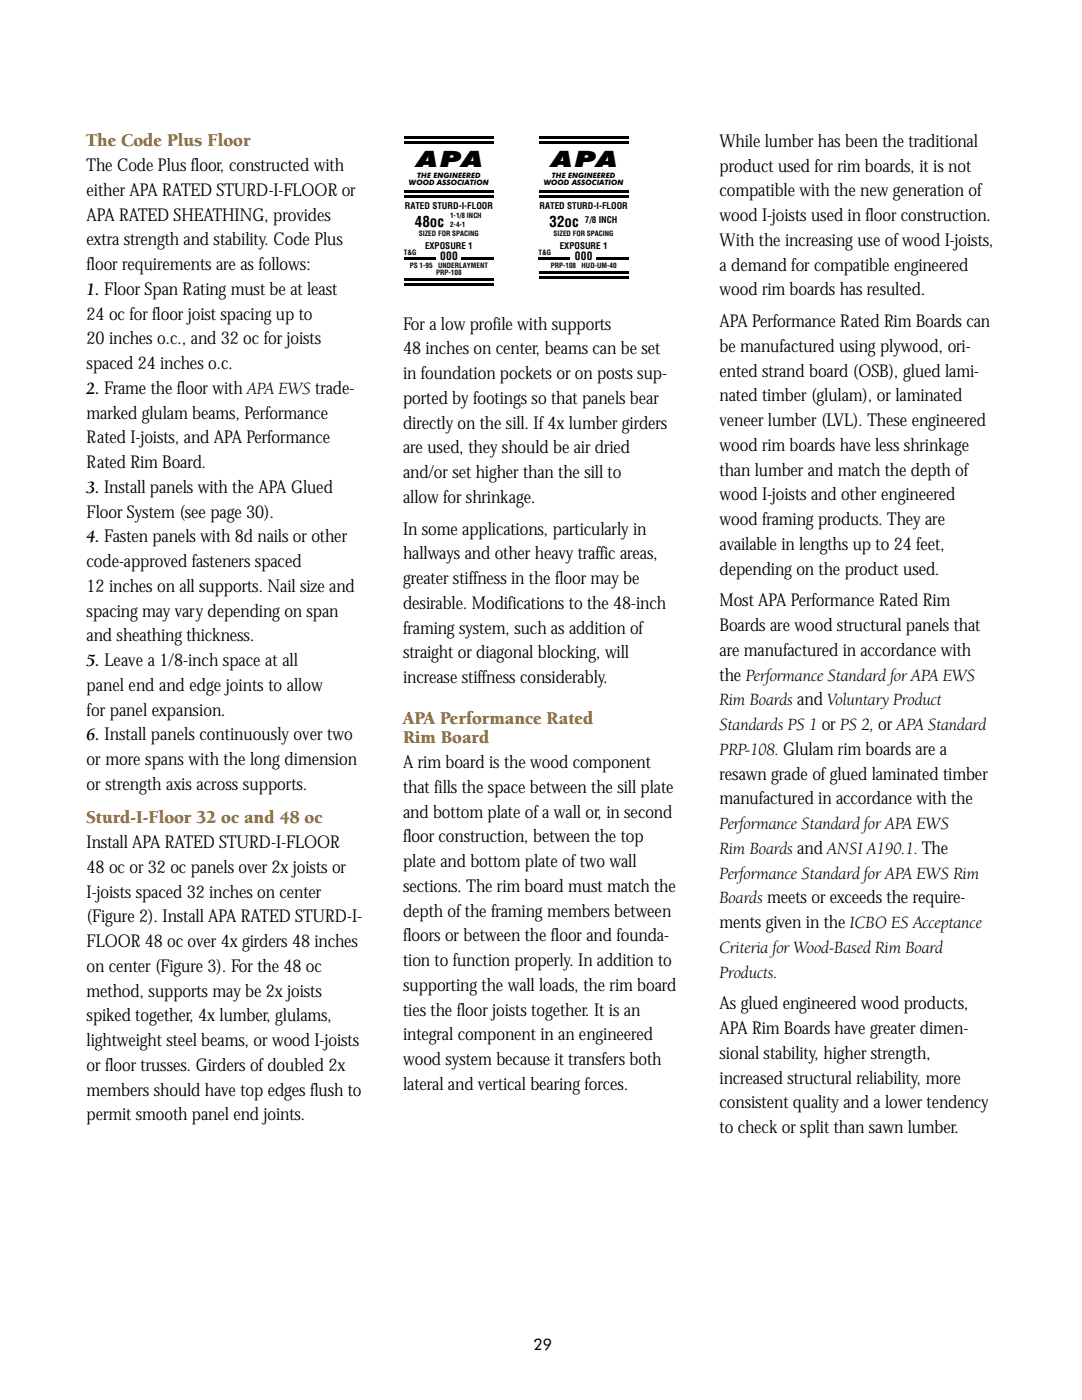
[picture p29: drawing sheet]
<svg xmlns="http://www.w3.org/2000/svg" width="216mm" height="279mm" viewBox="0 0 216 279" stroke-linecap="round" stroke-linejoin="round" font-family="sans-serif">
<defs><g id="words">
<g font-size="4.5">
<text x="83.1" y="33.2">APA</text>
<text x="110" y="33.2">APA</text>
</g>
<g font-size="3.7" fill="#b87300">
<text x="17.3" y="29.2">The Code Plus Floor</text>
<text x="80.4" y="144.5">APA Performance Rated</text>
<text x="80.4" y="148.3">Rim Board</text>
<text x="17.3" y="164.3">Sturd-I-Floor 32 oc and 48 oc</text>
</g>
<g font-size="3.5">
<text x="143.6" y="29.3">While lumber has been the traditional</text>
<text x="17.3" y="34.2">The Code Plus floor, constructed with</text>
<text x="143.6" y="34.2">product used for rim boards, it is not</text>
<text x="17.3" y="39.1">either APA RATED STURD-I-FLOORor</text>
<text x="143.6" y="39.2">compatible with the new generation of</text>
<text x="17.3" y="44">APA RATED SHEATHING, provides</text>
<text x="143.6" y="44.1">wood I-joists used in floor construction.</text>
<text x="17.3" y="49">extra strength and stability. Code Plus</text>
<text x="17.3" y="53.9">floor requirements are as follows:</text>
<text x="143.6" y="49.1">With the increasing use of wood I-joists,</text>
<text x="17.3" y="58.9">1. Floor Span Rating must be at least</text>
<text x="143.6" y="54">a demand for compatible engineered</text>
<text x="143.6" y="58.9">wood rim boards has resulted.</text>
<text x="17.3" y="63.8">24 oc for floor joist spacing up to</text>
<text x="80.4" y="65.8">For a low profile with supports</text>
<text x="143.6" y="65.3">APA Performance Rated Rim Boards can</text>
<text x="17.3" y="68.7">20 inches o.c., and 32oc for joists</text>
<text x="80.4" y="70.7">48inches on center, beams can be set</text>
<text x="143.6" y="70.2">be manufactured using plywood, ori-</text>
<text x="17.3" y="73.7">spaced 24 inches o.c.</text>
<text x="80.4" y="75.7">in foundation pockets or on posts sup-</text>
<text x="143.6" y="75.2">ented strand board (OSB), glued lami-</text>
<text x="17.3" y="78.6">2. Frame the floor withAPA EWS trade-</text>
<text x="17.3" y="83.6">marked glulam beams, Performance</text>
<text x="80.4" y="80.6">ported by footings so that panels bear</text>
<text x="143.6" y="80.1">nated timber (glulam), or laminated</text>
<text x="17.3" y="88.5">Rated I-joists, and APA Performance</text>
<text x="80.4" y="85.5">directly on the sill. If 4x lumber girders</text>
<text x="143.6" y="85">veneer lumber (LVL). These engineered</text>
<text x="143.6" y="90">wood rim boards have less shrinkage</text>
<text x="17.3" y="93.4">Rated Rim Board.</text>
<text x="80.4" y="90.5">are used, they should be air dried</text>
<text x="80.4" y="95.4">and/or set higher than the sill to</text>
<text x="143.6" y="94.9">than lumber and match the depth of</text>
<text x="17.3" y="98.4">3. Install panels with the APA Glued</text>
<text x="80.4" y="100.4">allow for shrinkage.</text>
<text x="143.6" y="99.9">wood I-joists and other engineered</text>
<text x="17.3" y="103.3">Floor System (see page 30).</text>
<text x="80.4" y="106.7">In some applications, particularly in</text>
<text x="143.6" y="104.8">wood framing products. They are</text>
<text x="17.3" y="108.2">4. Fasten panels with 8d nails or other</text>
<text x="17.3" y="113.2">code-approved fasteners spaced</text>
<text x="80.4" y="111.7">hallways and other heavy traffic areas,</text>
<text x="143.6" y="109.7">available in lengths up to 24 feet,</text>
<text x="17.3" y="118.1">12inches on all supports. Nail size and</text>
<text x="80.4" y="116.6">greater stiffness in the floor may be</text>
<text x="143.6" y="114.7">depending on the product used.</text>
<text x="17.3" y="123.1">spacing mayvary depending on span</text>
<text x="80.4" y="121.5">desirable. Modifications to the 48-inch</text>
<text x="143.6" y="121">Most APA Performance Rated Rim</text>
<text x="143.6" y="126">Boards are wood structural panels that</text>
<text x="17.3" y="128">and sheathing thickness.</text>
<text x="80.4" y="126.5">framing system, such as addition of</text>
<text x="80.4" y="131.4">straight or diagonal blocking, will</text>
<text x="143.6" y="130.9">are manufactured in accordance with</text>
<text x="17.3" y="132.9">5. Leave a 1/8-inch space at all</text>
<text x="17.3" y="137.9">panel end and edge joints to allow</text>
<text x="80.4" y="136.3">increase stiffness considerably.</text>
<text x="143.6" y="135.8">thePerformance Standard for APA EWS</text>
<text x="17.3" y="142.8">for panel expansion.</text>
<text x="143.6" y="140.8">Rim Boards and Voluntary Product</text>
<text x="17.3" y="147.8">6. Install panels continuously over two</text>
<text x="143.6" y="145.7">Standards PS 1 orPS 2, orAPA Standard</text>
<text x="17.3" y="152.7">or more spans with the long dimension</text>
<text x="80.4" y="153.3">A rim board is the wood component</text>
<text x="143.6" y="150.7">PRP-108. Glulam rim boards are a</text>
<text x="143.6" y="155.6">resawn grade of glued laminated timber</text>
<text x="17.3" y="157.6">or strength axis across supports.</text>
<text x="80.4" y="158.2">that fills the space between the sill plate</text>
<text x="143.6" y="160.5">manufactured in accordance with the</text>
<text x="80.4" y="163.2">and bottom plate of a wall or, in second</text>
<text x="143.6" y="165.5">Performance Standard for APA EWS</text>
<text x="17.3" y="169.3">Install APA RATED STURD-I-FLOOR</text>
<text x="80.4" y="168.1">floor construction, between the top</text>
<text x="80.4" y="173">plate and bottom plate of two wall</text>
<text x="143.6" y="170.4">Rim Boards and ANSI A190.1. The</text>
<text x="17.3" y="174.2">48oc or 32 oc panels over 2x joists or</text>
<text x="17.3" y="179.2">I-joists spaced 32 inches on center</text>
<text x="80.4" y="178">sections. The rim board must match the</text>
<text x="143.6" y="175.4">Performance Standard for APA EWS Rim</text>
<text x="17.3" y="184.1">(Figure 2). Install APA RATED STURD-I-</text>
<text x="80.4" y="182.9">depth of the framing members between</text>
<text x="143.6" y="180.3">Boards meets or exceeds the require-</text>
<text x="143.6" y="185.2">ments given in theICBO ES Acceptance</text>
<text x="17.3" y="189">FLOOR 48oc over 4x girders 48 inches</text>
<text x="80.4" y="187.9">floors or between the floor and founda-</text>
<text x="143.6" y="190.2">Criteria for Wood-Based Rim Board</text>
<text x="17.3" y="194">on center (Figure 3). For the 48 oc</text>
<text x="80.4" y="192.8">tion to function properly. In addition to</text>
<text x="80.4" y="197.7">supporting the wall loads, the rim board</text>
<text x="143.6" y="195.1">Products.</text>
<text x="17.3" y="198.9">method, supports may be 2x joists</text>
<text x="17.3" y="203.9">spiked together, 4x lumber, glulams,</text>
<text x="80.4" y="202.7">ties the floor joists together. It is an</text>
<text x="143.6" y="201.5">As glued engineered wood products,</text>
<text x="17.3" y="208.8">lightweight steel beams, or wood I-joists</text>
<text x="80.4" y="207.6">integral component in an engineered</text>
<text x="143.6" y="206.4">APA Rim Boards have greater dimen-</text>
<text x="17.3" y="213.7">or floor trusses. Girders of doubled 2x</text>
<text x="80.4" y="212.5">wood system because it transfers both</text>
<text x="143.6" y="211.3">sional stability, higher strength,</text>
<text x="17.3" y="218.7">members should have top edges flush to</text>
<text x="80.4" y="217.5">lateral and vertical bearing forces.</text>
<text x="143.6" y="216.3">increased structural reliability, more</text>
<text x="143.6" y="221.2">consistent quality and a lower tendency</text>
<text x="17.3" y="223.6">permit smooth panel end joints.</text>
<text x="143.6" y="226.2">to check or split than sawn lumber.</text>
</g>
<text font-size="3.2" x="106.4" y="269.5">29</text>
<g font-size="3">
<text x="82.8" y="45.2">48oc</text>
<text x="109.7" y="45.3">32oc</text>
</g>
<g font-size="2.3">
<text x="87.8" y="51.9">000</text>
<text x="114.7" y="51.9">000</text>
</g>
<g font-size="1.8">
<text x="80.8" y="41.7">RATED STURD-I-FLOOR</text>
<text x="107.7" y="41.7">RATED STURD-I-FLOOR</text>
<text x="116.7" y="44.4">7/8 INCH</text>
<text x="84.8" y="49.7">EXPOSURE 1</text>
<text x="111.7" y="49.7">EXPOSURE 1</text>
</g>
<g font-size="1.5">
<text x="83.2" y="35.5">THE ENGINEERED</text>
<text x="110.1" y="35.5">THE ENGINEERED</text>
<text x="81.6" y="36.9">WOOD ASSOCIATION</text>
<text x="108.5" y="36.9">WOOD ASSOCIATION</text>
</g>
<g font-size="1.4">
<text x="83.6" y="47.2">SIZED FOR SPACING</text>
<text x="89.8" y="43.6">1-1/8 INCH</text>
<text x="89.8" y="45.3">2-4-1</text>
<text x="110.4" y="47.2">SIZED FOR SPACING</text>
<text x="80.6" y="50.9">T&amp;G</text>
<text x="81.8" y="53.5">PS 1-95</text>
<text x="87.4" y="53.5">UNDERLAYMENT</text>
<text x="107.5" y="50.9">T&amp;G</text>
<text x="109.9" y="53.6">PRP-108</text>
<text x="116.1" y="53.6">HUD-UM-40</text>
<text x="87" y="55">PRP-108</text>
</g>
</g></defs>
<g fill="#000">
<path d="M80.6 28.2h18v.6h-18zM80.6 27.2h18v.6h-18zM80.6 38.9h18v.6h-18zM80.6 37.9h18v.5h-18zM107.5 28.2h17.9v.6h-17.9zM107.5 27.2h17.9v.6h-17.9zM107.5 38.9h17.9v.6h-17.9zM107.5 37.9h17.9v.5h-17.9zM80.6 51.3h6.3v.6h-6.3zM80.6 55.4h18v.6h-18zM80.6 56.5h18v.5h-18zM92.1 51.3h6.5v.6h-6.5z"/>
<path d="M107.5 51.3h6.3v.6h-6.3zM107.5 54.1h17.9v.6h-17.9zM107.5 55.2h17.9v.5h-17.9zM119 51.3h6.4v.6h-6.4z"/>
</g>
<use href="#words"/>
</svg>
